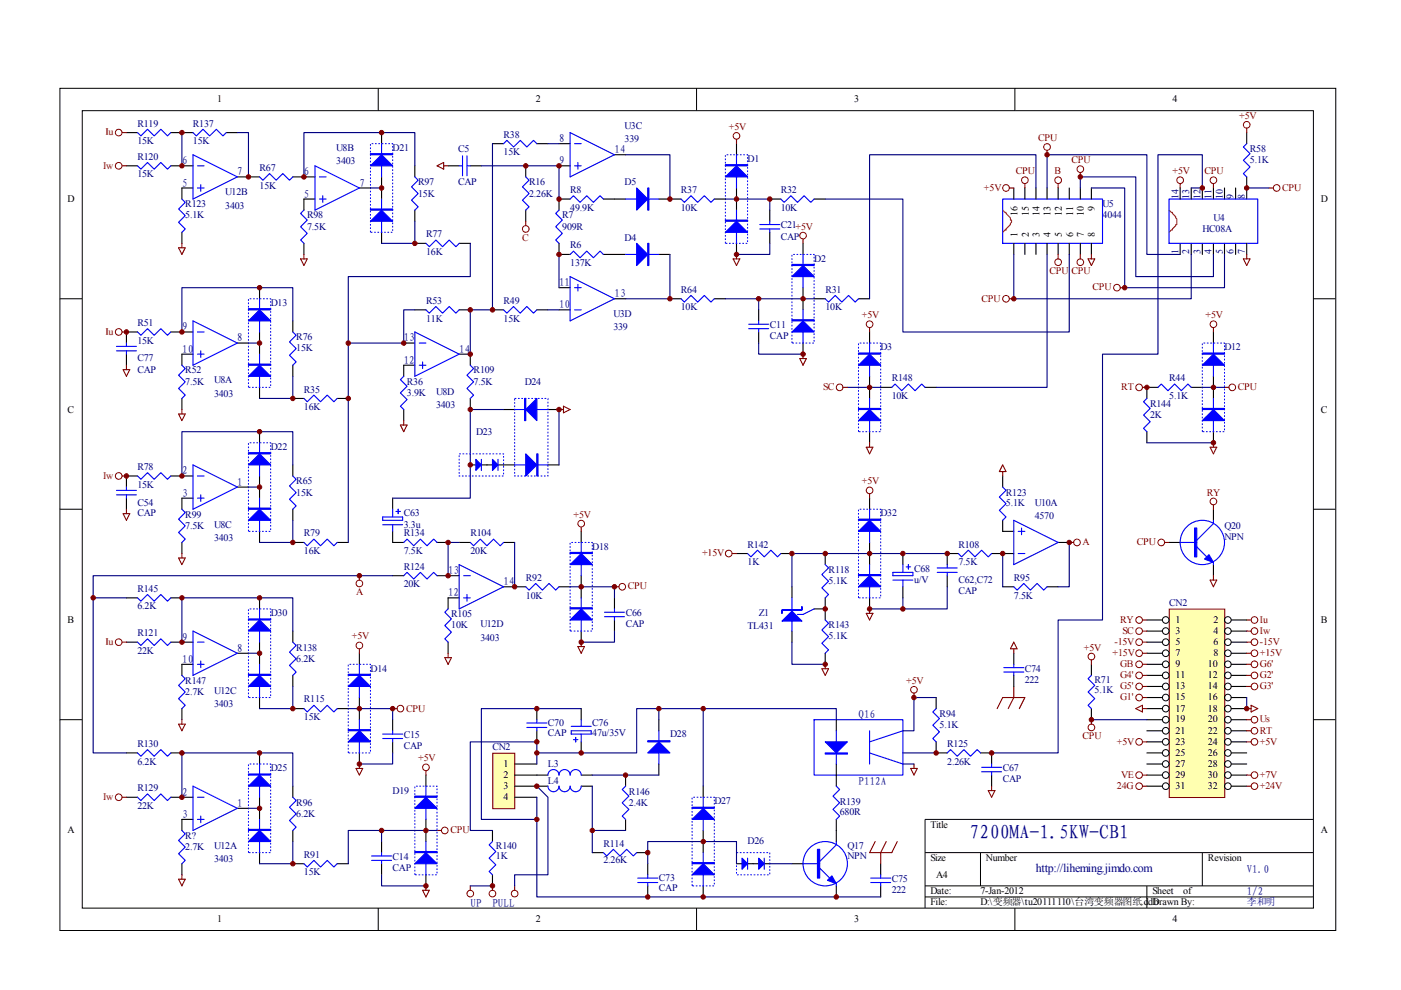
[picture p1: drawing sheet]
<svg xmlns="http://www.w3.org/2000/svg" width="297mm" height="210mm" viewBox="0 0 297 210" stroke-linecap="round" stroke-linejoin="round" font-family="sans-serif">
<defs><g id="words">
<text font-size="4.2" fill="#000080" x="205.6" y="177.8">7200MA-1.5KW-CB1</text>
<text font-size="2.5" fill="#000080" x="219.6" y="184.8">http://liheming.jimdo.com</text>
<g font-size="2.3" fill="#000080">
<text x="38.6" y="34.8">6</text>
<text x="118.5" y="30.2">8</text>
<text x="118.5" y="34.8">9</text>
<text x="130.3" y="32.5">14</text>
<text x="38.6" y="39.6">5</text>
<text x="50.3" y="37.2">7</text>
<text x="64.4" y="41.9">5</text>
<text x="64.4" y="37.2">6</text>
<text x="76.2" y="39.6">7</text>
<text x="118.5" y="65.4">10</text>
<text x="118.5" y="60.7">11</text>
<text x="130.3" y="63">13</text>
<text x="38.6" y="70">9</text>
<text x="38.6" y="74.8">10</text>
<text x="50.3" y="72.4">8</text>
<text x="85.6" y="77.1">12</text>
<text x="85.6" y="72.4">13</text>
<text x="97.4" y="74.8">14</text>
<text x="38.6" y="100.6">2</text>
<text x="38.6" y="105.3">3</text>
<text x="50.3" y="103">1</text>
<text x="95" y="121.8">13</text>
<text x="106.8" y="124.1">14</text>
<text x="95" y="126.4">12</text>
<text x="38.6" y="135.8">9</text>
<text x="38.6" y="140.6">10</text>
<text x="50.3" y="138.2">8</text>
<text x="182" y="152.2">Q16</text>
<text x="182" y="166.4">P112A</text>
<text x="38.6" y="168.8">2</text>
<text x="38.6" y="173.4">3</text>
<text x="50.3" y="171">1</text>
<text x="264.3" y="185.2">V1.0</text>
<text x="264.3" y="189.8">1/2</text>
<text x="99.7" y="192.2">UP</text>
<text x="104.4" y="192.2">PULL</text>
</g>
<g font-size="2.1">
<text x="46.1" y="21.7">1</text>
<text x="113.6" y="21.7">2</text>
<text x="181.1" y="21.7">3</text>
<text x="248.6" y="21.7">4</text>
<text x="14.3" y="42.8">D</text>
<text x="215.7" y="45.7" transform="rotate(-90 215.7 45.7)">16</text>
<text x="218.1" y="45.7" transform="rotate(-90 218.1 45.7)">15</text>
<text x="220.4" y="45.7" transform="rotate(-90 220.4 45.7)">14</text>
<text x="222.8" y="45.7" transform="rotate(-90 222.8 45.7)">13</text>
<text x="225.1" y="45.7" transform="rotate(-90 225.1 45.7)">12</text>
<text x="227.5" y="45.7" transform="rotate(-90 227.5 45.7)">11</text>
<text x="229.8" y="45.7" transform="rotate(-90 229.8 45.7)">10</text>
<text x="232.2" y="44.8" transform="rotate(-90 232.2 44.8)">9</text>
<text x="280.1" y="42.8">D</text>
<text x="215.7" y="50.2" transform="rotate(-90 215.7 50.2)">1</text>
<text x="218.1" y="50.2" transform="rotate(-90 218.1 50.2)">2</text>
<text x="220.4" y="50.2" transform="rotate(-90 220.4 50.2)">3</text>
<text x="222.8" y="50.2" transform="rotate(-90 222.8 50.2)">4</text>
<text x="225.1" y="50.2" transform="rotate(-90 225.1 50.2)">5</text>
<text x="227.5" y="50.2" transform="rotate(-90 227.5 50.2)">6</text>
<text x="229.8" y="50.2" transform="rotate(-90 229.8 50.2)">7</text>
<text x="232.2" y="50.2" transform="rotate(-90 232.2 50.2)">8</text>
<text x="14.3" y="87.5">C</text>
<text x="280.1" y="87.5">C</text>
<text x="14.3" y="132.1">B</text>
<text x="249.3" y="132.1">1</text>
<text x="249.3" y="134.4">3</text>
<text x="249.3" y="136.8">5</text>
<text x="257.3" y="132.1">2</text>
<text x="257.3" y="134.4">4</text>
<text x="257.3" y="136.8">6</text>
<text x="280.1" y="132.1">B</text>
<text x="249.3" y="139.1">7</text>
<text x="249.3" y="141.5">9</text>
<text x="249.3" y="143.8">11</text>
<text x="256.1" y="141.5">10</text>
<text x="256.1" y="143.8">12</text>
<text x="257.3" y="139.1">8</text>
<text x="249.3" y="146.1">13</text>
<text x="249.3" y="148.5">15</text>
<text x="256.1" y="146.1">14</text>
<text x="256.1" y="148.5">16</text>
<text x="249.3" y="150.9">17</text>
<text x="249.3" y="153.2">19</text>
<text x="249.3" y="155.5">21</text>
<text x="256.1" y="150.9">18</text>
<text x="256.1" y="153.2">20</text>
<text x="256.1" y="155.5">22</text>
<text x="249.3" y="157.9">23</text>
<text x="249.3" y="160.3">25</text>
<text x="256.1" y="157.9">24</text>
<text x="256.1" y="160.3">26</text>
<text x="106.8" y="162.6">1</text>
<text x="106.8" y="164.9">2</text>
<text x="106.8" y="167.3">3</text>
<text x="249.3" y="162.6">27</text>
<text x="249.3" y="164.9">29</text>
<text x="249.3" y="167.3">31</text>
<text x="256.1" y="162.6">28</text>
<text x="256.1" y="164.9">30</text>
<text x="256.1" y="167.3">32</text>
<text x="106.8" y="169.6">4</text>
<text x="14.3" y="176.7">A</text>
<text x="197.3" y="175.5">Title</text>
<text x="280.1" y="176.7">A</text>
<text x="197.3" y="182.6">Size</text>
<text x="209" y="182.6">Number</text>
<text x="256.1" y="182.6">Revision</text>
<text x="197.3" y="189.6">Date:</text>
<text x="197.3" y="192">File:</text>
<text x="198.5" y="186.1">A4</text>
<text x="207.9" y="189.6">7-Jan-2012</text>
<text x="207.9" y="192">D:\变频器\tu20111110\台湾变频器图纸.ddb</text>
<text x="244.3" y="189.6">Sheet</text>
<text x="244.3" y="192">Drawn By:</text>
<text x="250.9" y="189.6">of</text>
<text x="46.1" y="195.5">1</text>
<text x="113.6" y="195.5">2</text>
<text x="181.1" y="195.5">3</text>
<text x="248.6" y="195.5">4</text>
</g>
<g font-size="2.1" fill="#800000">
<text x="22.4" y="28.7">Iu</text>
<text x="154.5" y="27.5">+5V</text>
<text x="220.1" y="29.9">CPU</text>
<text x="262.7" y="25.2">+5V</text>
<text x="21.8" y="35.7">Iw</text>
<text x="227.2" y="34.6">CPU</text>
<text x="208.6" y="40.5">+5V</text>
<text x="215.4" y="36.9">CPU</text>
<text x="223.6" y="36.9">B</text>
<text x="248.6" y="36.9">+5V</text>
<text x="255.4" y="36.9">CPU</text>
<text x="271.9" y="40.5">CPU</text>
<text x="110.7" y="51.1">C</text>
<text x="222.5" y="58.1">CPU</text>
<text x="227.2" y="58.1">CPU</text>
<text x="208.1" y="63.9">CPU</text>
<text x="231.6" y="61.6">CPU</text>
<text x="22.4" y="71">Iu</text>
<text x="182.7" y="67.5">+5V</text>
<text x="255.6" y="67.5">+5V</text>
<text x="174.5" y="82.7">SC</text>
<text x="237.7" y="82.7">RT</text>
<text x="262.5" y="82.7">CPU</text>
<text x="21.8" y="101.5">Iw</text>
<text x="182.7" y="102.7">+5V</text>
<text x="255.9" y="105.1">RY</text>
<text x="121.6" y="109.7">+5V</text>
<text x="148.8" y="118">+15V</text>
<text x="229.5" y="115.6">A</text>
<text x="241" y="115.6">CPU</text>
<text x="133.1" y="125">CPU</text>
<text x="75.5" y="126.2">A</text>
<text x="22.4" y="136.8">Iu</text>
<text x="74.6" y="135.6">+5V</text>
<text x="229.8" y="137.9">+5V</text>
<text x="236.3" y="136.8">-15V</text>
<text x="237.5" y="132.1">RY</text>
<text x="238" y="134.4">SC</text>
<text x="267.1" y="132.1">Iu</text>
<text x="267.1" y="134.4">Iw</text>
<text x="267.1" y="136.8">-15V</text>
<text x="235.9" y="139.1">+15V</text>
<text x="237.5" y="141.5">GB</text>
<text x="237.5" y="143.8">G4'</text>
<text x="267.1" y="139.1">+15V</text>
<text x="267.1" y="141.5">G6'</text>
<text x="267.1" y="143.8">G2'</text>
<text x="192.1" y="145">+5V</text>
<text x="237.5" y="146.1">G5'</text>
<text x="237.5" y="148.5">G1'</text>
<text x="267.1" y="146.1">G3'</text>
<text x="86.1" y="150.9">CPU</text>
<text x="267.1" y="153.2">Us</text>
<text x="267.1" y="155.5">RT</text>
<text x="88.6" y="161.4">+5V</text>
<text x="229.5" y="156.7">CPU</text>
<text x="236.8" y="157.9">+5V</text>
<text x="267.1" y="157.9">+5V</text>
<text x="236.8" y="167.3">24G</text>
<text x="237.7" y="164.9">VE</text>
<text x="267.1" y="167.3">+24V</text>
<text x="267.1" y="164.9">+7V</text>
<text x="21.8" y="169.6">Iw</text>
<text x="95.5" y="176.7">CPU</text>
</g>
<g font-size="2.1" fill="#000080">
<text x="29.1" y="26.9">R119</text>
<text x="40.9" y="26.9">R137</text>
<text x="106.8" y="29.2">R38</text>
<text x="132.4" y="27.3">U3C</text>
<text x="29.1" y="30.6">15K</text>
<text x="29.1" y="33.9">R120</text>
<text x="40.9" y="30.6">15K</text>
<text x="71.3" y="32">U8B</text>
<text x="71.3" y="34.8">3403</text>
<text x="83.2" y="32">D21</text>
<text x="97.1" y="32.3">C5</text>
<text x="106.8" y="32.9">15K</text>
<text x="132.4" y="30.2">339</text>
<text x="158.5" y="34.4">D1</text>
<text x="265" y="32.3">R58</text>
<text x="265" y="34.6">5.1K</text>
<text x="29.1" y="37.6">15K</text>
<text x="47.8" y="41.4">U12B</text>
<text x="55" y="36.3">R67</text>
<text x="55" y="40">15K</text>
<text x="88.6" y="39.3">R97</text>
<text x="88.6" y="41.7">15K</text>
<text x="97.1" y="39.3">CAP</text>
<text x="112.2" y="39.3">R16</text>
<text x="112.2" y="41.7">2.26K</text>
<text x="120.9" y="40.9">R8</text>
<text x="132.4" y="39.3">D5</text>
<text x="144.4" y="40.9">R37</text>
<text x="165.5" y="40.9">R32</text>
<text x="39.3" y="44">R123</text>
<text x="39.3" y="46.3">5.1K</text>
<text x="47.8" y="44.2">3403</text>
<text x="65.1" y="46.3">R98</text>
<text x="119.2" y="46.3">R7</text>
<text x="120.9" y="44.7">49.9K</text>
<text x="144.4" y="44.7">10K</text>
<text x="165.5" y="44.7">10K</text>
<text x="233.8" y="44">U5</text>
<text x="233.8" y="46.3">4044</text>
<text x="249.9" y="42.2" transform="rotate(-90 249.9 42.2)">14</text>
<text x="252.1" y="42.2" transform="rotate(-90 252.1 42.2)">13</text>
<text x="254.5" y="42.2" transform="rotate(-90 254.5 42.2)">12</text>
<text x="256.9" y="42.2" transform="rotate(-90 256.9 42.2)">11</text>
<text x="257.3" y="46.8">U4</text>
<text x="259.2" y="42.2" transform="rotate(-90 259.2 42.2)">10</text>
<text x="261.5" y="42.2" transform="rotate(-90 261.5 42.2)">9</text>
<text x="263.9" y="42.2" transform="rotate(-90 263.9 42.2)">8</text>
<text x="65.1" y="48.7">7.5K</text>
<text x="90.3" y="50.3">R77</text>
<text x="119.2" y="48.7">909R</text>
<text x="120.9" y="52.7">R6</text>
<text x="132.4" y="51.1">D4</text>
<text x="165.5" y="48.4">C21+5V</text>
<text x="165.5" y="50.8">CAP</text>
<text x="249.9" y="53.9" transform="rotate(-90 249.9 53.9)">1</text>
<text x="252.1" y="53.9" transform="rotate(-90 252.1 53.9)">2</text>
<text x="254.5" y="53.9" transform="rotate(-90 254.5 53.9)">3</text>
<text x="254.9" y="49.1">HC08A</text>
<text x="256.9" y="53.9" transform="rotate(-90 256.9 53.9)">4</text>
<text x="259.2" y="53.9" transform="rotate(-90 259.2 53.9)">5</text>
<text x="261.5" y="53.9" transform="rotate(-90 261.5 53.9)">6</text>
<text x="263.9" y="53.9" transform="rotate(-90 263.9 53.9)">7</text>
<text x="90.3" y="54.1">16K</text>
<text x="120.9" y="56.4">137K</text>
<text x="172.6" y="55.5">D2</text>
<text x="57.4" y="64.9">D13</text>
<text x="90.3" y="64.4">R53</text>
<text x="106.8" y="64.4">R49</text>
<text x="144.4" y="62.1">R64</text>
<text x="144.4" y="65.8">10K</text>
<text x="175" y="62.1">R31</text>
<text x="175" y="65.8">10K</text>
<text x="29.1" y="69.1">R51</text>
<text x="90.3" y="68.2">11K</text>
<text x="106.8" y="68.2">15K</text>
<text x="130" y="67.2">U3D</text>
<text x="130" y="70">339</text>
<text x="163.2" y="69.6">C11</text>
<text x="163.2" y="71.9">CAP</text>
<text x="29.1" y="72.9">15K</text>
<text x="29.1" y="76.6">C77</text>
<text x="62.8" y="72.2">R76</text>
<text x="62.8" y="74.5">15K</text>
<text x="186.7" y="74.3">D3</text>
<text x="259.6" y="74.3">D12</text>
<text x="29.1" y="79">CAP</text>
<text x="39.3" y="79.2">R52</text>
<text x="39.3" y="81.5">7.5K</text>
<text x="45.4" y="81.3">U8A</text>
<text x="64.4" y="83.2">R35</text>
<text x="86.3" y="81.5">R36</text>
<text x="86.3" y="83.9">3.9K</text>
<text x="92.5" y="83.7">U8D</text>
<text x="100.4" y="79.2">R109</text>
<text x="100.4" y="81.5">7.5K</text>
<text x="111.3" y="81.5">D24</text>
<text x="189.1" y="80.9">R148</text>
<text x="247.9" y="80.9">R44</text>
<text x="45.4" y="84.2">3403</text>
<text x="64.4" y="87">16K</text>
<text x="92.5" y="86.5">3403</text>
<text x="189.1" y="84.6">10K</text>
<text x="243.8" y="86.3">R144</text>
<text x="243.8" y="88.6">2K</text>
<text x="247.9" y="84.6">5.1K</text>
<text x="57.4" y="95.4">D22</text>
<text x="100.9" y="92.1">D23</text>
<text x="29.1" y="99.7">R78</text>
<text x="29.1" y="103.4">15K</text>
<text x="29.1" y="107.2">C54</text>
<text x="62.8" y="102.7">R65</text>
<text x="62.8" y="105.1">15K</text>
<text x="213.3" y="105.1">R123</text>
<text x="213.3" y="107.4">5.1K</text>
<text x="219.4" y="107.2">U10A</text>
<text x="29.1" y="109.5">CAP</text>
<text x="39.3" y="109.7">R99</text>
<text x="39.3" y="112.1">7.5K</text>
<text x="45.4" y="111.9">U8C</text>
<text x="64.4" y="113.7">R79</text>
<text x="85.6" y="113.7">R134</text>
<text x="85.6" y="109.5">C63</text>
<text x="85.6" y="111.9">3.3u</text>
<text x="99.7" y="113.7">R104</text>
<text x="186.7" y="109.5">D32</text>
<text x="219.4" y="110">4570</text>
<text x="259.6" y="112.1">Q20</text>
<text x="45.4" y="114.7">3403</text>
<text x="64.4" y="117.5">16K</text>
<text x="85.6" y="117.5">7.5K</text>
<text x="99.7" y="117.5">20K</text>
<text x="125.6" y="116.6">D18</text>
<text x="158.5" y="116.1">R142</text>
<text x="158.5" y="119.8">1K</text>
<text x="203.2" y="116.1">R108</text>
<text x="203.2" y="119.8">7.5K</text>
<text x="259.6" y="114.5">NPN</text>
<text x="29.1" y="125.5">R145</text>
<text x="85.6" y="120.7">R124</text>
<text x="85.6" y="124.6">20K</text>
<text x="111.5" y="123.1">R92</text>
<text x="175.7" y="121.5">R118</text>
<text x="175.7" y="123.9">5.1K</text>
<text x="193.8" y="121.3">C68</text>
<text x="193.8" y="123.6">u/V</text>
<text x="203.2" y="123.6">C62,C72</text>
<text x="203.2" y="125.9">CAP</text>
<text x="215" y="123.1">R95</text>
<text x="29.1" y="129.2">6.2K</text>
<text x="57.4" y="130.7">D30</text>
<text x="95.7" y="130.9">R105</text>
<text x="111.5" y="126.9">10K</text>
<text x="132.7" y="130.7">C66</text>
<text x="160.9" y="130.7">Z1</text>
<text x="215" y="126.9">7.5K</text>
<text x="247.9" y="128.5">CN2</text>
<text x="29.1" y="134.9">R121</text>
<text x="62.8" y="137.9">R138</text>
<text x="95.7" y="133.2">10K</text>
<text x="101.9" y="133">U12D</text>
<text x="101.9" y="135.8">3403</text>
<text x="132.7" y="133">CAP</text>
<text x="158.5" y="133.4">TL431</text>
<text x="175.7" y="133.2">R143</text>
<text x="175.7" y="135.6">5.1K</text>
<text x="29.1" y="138.6">22K</text>
<text x="62.8" y="140.3">6.2K</text>
<text x="78.6" y="142.4">D14</text>
<text x="217.3" y="142.4">C74</text>
<text x="39.3" y="145">R147</text>
<text x="39.3" y="147.3">2.7K</text>
<text x="45.4" y="147.1">U12C</text>
<text x="45.4" y="149.9">3403</text>
<text x="64.4" y="148.9">R115</text>
<text x="217.3" y="144.7">222</text>
<text x="232.1" y="144.7">R71</text>
<text x="232.1" y="146.8">5.1K</text>
<text x="64.4" y="152.8">15K</text>
<text x="116.2" y="153.9">C70</text>
<text x="125.6" y="153.9">C76</text>
<text x="199.2" y="152">R94</text>
<text x="199.2" y="154.4">5.1K</text>
<text x="29.1" y="158.3">R130</text>
<text x="85.6" y="156.5">C15</text>
<text x="85.6" y="158.8">CAP</text>
<text x="104.4" y="159.1">CN2</text>
<text x="116.2" y="156.1">CAP</text>
<text x="125.6" y="156.1">47u/35V</text>
<text x="142.1" y="156.2">D28</text>
<text x="200.8" y="158.3">R125</text>
<text x="29.1" y="167.7">R129</text>
<text x="29.1" y="162.2">6.2K</text>
<text x="57.4" y="163.5">D25</text>
<text x="116.2" y="162.6">L3</text>
<text x="116.2" y="166.1">L4</text>
<text x="200.8" y="162.2">2.26K</text>
<text x="212.6" y="163.5">C67</text>
<text x="212.6" y="165.9">CAP</text>
<text x="29.1" y="171.5">22K</text>
<text x="62.8" y="170.8">R96</text>
<text x="62.8" y="173.2">6.2K</text>
<text x="83.2" y="168.2">D19</text>
<text x="133.3" y="168.5">R146</text>
<text x="133.3" y="170.8">2.4K</text>
<text x="151.5" y="170.4">D27</text>
<text x="178.1" y="170.6">R139</text>
<text x="178.1" y="172.7">680R</text>
<text x="39.3" y="177.9">R?</text>
<text x="127.9" y="179.5">R114</text>
<text x="158.5" y="179">D26</text>
<text x="39.3" y="180.2">2.7K</text>
<text x="45.4" y="180">U12A</text>
<text x="45.4" y="182.8">3403</text>
<text x="64.4" y="181.9">R91</text>
<text x="64.4" y="185.6">15K</text>
<text x="83.2" y="182.3">C14</text>
<text x="83.2" y="184.7">CAP</text>
<text x="105.2" y="180">R140</text>
<text x="105.2" y="182">1K</text>
<text x="127.9" y="183.1">2.26K</text>
<text x="179.7" y="180">Q17</text>
<text x="179.7" y="182">NPN</text>
<text x="139.7" y="186.8">C73</text>
<text x="139.7" y="188.9">CAP</text>
<text x="189.1" y="187">C75</text>
<text x="189.1" y="189.3">222</text>
<text x="264.3" y="192">李和明</text>
</g>
</g></defs>
<g fill="none" stroke="#000" stroke-width=".21">
<path d="M12.7 18.7h270.5v178.6h-270.5zM80.2 18.7v4.7M147.7 18.7v4.7M215.2 18.7v4.7M17.4 23.5h261.1v169h-261.1zM12.7 63.3h4.7M278.4 63.3h4.7M12.7 108h4.7M278.4 108h4.7M12.7 152.6h4.7M278.4 152.6h4.7M278.4 173.7h-82.3v18.8"/>
<path d="M80.2 192.5v4.7M147.7 192.5v4.7M196.1 180.8h82.3M196.1 187.8h82.3M196.1 190.2h82.3M207.9 180.8v7M215.2 192.5v4.7M243.2 187.8v4.7M254.9 180.8v7"/>
</g>
<path d="M248 129.2h11.7v39.9h-11.7z" fill="#ffffb0"/>
<g fill="none" stroke="#800000" stroke-width=".21">
<path d="M247.9 129.1h11.8v40h-11.8z"/>
<circle cx="25.2" cy="35.2" r=".71"/>
<circle cx="25.2" cy="28.1" r=".71"/>
<circle cx="156.1" cy="28.8" r=".71"/>
<circle cx="213.3" cy="39.9" r=".71"/>
<circle cx="217.3" cy="38.2" r=".71"/>
<circle cx="222" cy="31.2" r=".71"/>
<circle cx="224.3" cy="38.2" r=".71"/>
<circle cx="250.2" cy="38.2" r=".71"/>
<circle cx="111.5" cy="48.5" r=".71"/>
<circle cx="170.3" cy="50" r=".7"/>
<circle cx="224.3" cy="55.6" r=".71"/>
<circle cx="229" cy="55.6" r=".7"/>
<circle cx="25.2" cy="70.4" r=".71"/>
<circle cx="184.4" cy="68.7" r=".71"/>
<circle cx="213.3" cy="63.3" r=".71"/>
<circle cx="257.3" cy="68.7" r=".71"/>
<circle cx="178" cy="82.1" r=".71"/>
<circle cx="241.5" cy="82.1" r=".71"/>
<circle cx="261.3" cy="82.1" r=".71"/>
<circle cx="25.2" cy="100.9" r=".71"/>
<circle cx="123.2" cy="111" r=".7"/>
<circle cx="154.5" cy="117.4" r=".71"/>
<circle cx="184.4" cy="104" r=".71"/>
<circle cx="228.3" cy="115" r=".71"/>
<circle cx="246.2" cy="115" r=".7"/>
<circle cx="257.3" cy="106.3" r=".7"/>
<circle cx="25.2" cy="136.2" r=".71"/>
<circle cx="76.2" cy="123.7" r=".71"/>
<circle cx="76.2" cy="136.9" r=".7"/>
<circle cx="131.9" cy="124.4" r=".71"/>
<circle cx="231.4" cy="139.2" r=".71"/>
<circle cx="241.5" cy="133.8" r=".71"/>
<circle cx="241.5" cy="138.5" r=".71"/>
<circle cx="241.5" cy="136.2" r=".71"/>
<circle cx="241.5" cy="131.5" r=".71"/>
<circle cx="266" cy="133.8" r=".7"/>
<circle cx="266" cy="138.5" r=".7"/>
<circle cx="266" cy="136.2" r=".7"/>
<circle cx="266" cy="131.5" r=".7"/>
<circle cx="84.9" cy="150.2" r=".7"/>
<circle cx="231.4" cy="154.2" r=".71"/>
<circle cx="241.5" cy="143.2" r=".71"/>
<circle cx="241.5" cy="157.3" r=".71"/>
<circle cx="241.5" cy="145.5" r=".71"/>
<circle cx="241.5" cy="140.8" r=".71"/>
<circle cx="241.5" cy="147.9" r=".71"/>
<circle cx="266" cy="143.2" r=".71"/>
<circle cx="266" cy="157.3" r=".71"/>
<circle cx="266" cy="145.5" r=".71"/>
<circle cx="266" cy="140.8" r=".71"/>
<circle cx="266" cy="152.6" r=".7"/>
<circle cx="266" cy="154.9" r=".7"/>
<circle cx="25.2" cy="169" r=".71"/>
<circle cx="90.3" cy="162.7" r=".71"/>
<circle cx="94.3" cy="176.1" r=".71"/>
<circle cx="241.5" cy="164.3" r=".71"/>
<circle cx="241.5" cy="166.7" r=".71"/>
<circle cx="266" cy="164.3" r=".7"/>
<circle cx="266" cy="166.7" r=".7"/>
</g>
<g fill="none" stroke="#000" stroke-width=".21">
<circle cx="247.2" cy="133.8" r=".7"/>
<circle cx="247.2" cy="138.5" r=".7"/>
<circle cx="247.2" cy="136.2" r=".7"/>
<circle cx="247.2" cy="131.5" r=".7"/>
<circle cx="260.3" cy="133.8" r=".71"/>
<circle cx="260.3" cy="138.5" r=".71"/>
<circle cx="260.3" cy="136.2" r=".71"/>
<circle cx="260.3" cy="131.5" r=".71"/>
<circle cx="247.2" cy="143.2" r=".71"/>
<circle cx="247.2" cy="157.3" r=".71"/>
<circle cx="247.2" cy="145.5" r=".71"/>
<circle cx="247.2" cy="159.6" r=".71"/>
<circle cx="247.2" cy="140.8" r=".71"/>
<circle cx="247.2" cy="152.6" r=".7"/>
<circle cx="247.2" cy="147.9" r=".7"/>
<circle cx="247.2" cy="154.9" r=".7"/>
<circle cx="247.2" cy="150.2" r=".7"/>
<circle cx="260.3" cy="143.2" r=".71"/>
<circle cx="260.3" cy="157.3" r=".71"/>
<circle cx="260.3" cy="145.5" r=".71"/>
<circle cx="260.3" cy="140.8" r=".71"/>
<circle cx="260.3" cy="159.6" r=".71"/>
<circle cx="260.3" cy="152.6" r=".71"/>
<circle cx="260.3" cy="147.9" r=".71"/>
<circle cx="260.3" cy="154.9" r=".71"/>
<circle cx="260.3" cy="150.2" r=".71"/>
<circle cx="247.2" cy="162" r=".7"/>
<circle cx="247.2" cy="164.3" r=".7"/>
<circle cx="247.2" cy="166.7" r=".7"/>
<circle cx="260.3" cy="162" r=".71"/>
<circle cx="260.3" cy="164.3" r=".71"/>
<circle cx="260.3" cy="166.7" r=".71"/>
</g>
<g fill="none" stroke="#000" stroke-width=".23">
<path d="M26.8 35.2h2.4M26.8 28.1h2.4M36.2 35.2h4.7M36.2 28.1h4.7M40.9 39.9h-2.3v2.3M48 28.1h2.3M50.3 37.5h4.7M62.1 37.5h4.7M76.2 39.9h2.3M80.9 28.1v2.4M80.9 37.5v4.7M88 35.2v2.3"/>
<path d="M95 35.2h2.4M99.7 35.2h2.4M104.4 30.5h2.4M111.5 35.2v2.3M113.8 30.5h2.4M118.5 35.2h2.4M118.5 30.5h2.4M130.3 32.8h2.3M156.2 30.5v2.3M156.2 39.9v4.7M214.9 39.9v2.3M217.3 39.9v2.3"/>
<path d="M219.6 39.9v2.3M222 39.9v2.3M224.3 39.9v2.3M226.7 39.9v2.3M229 39.9v2.3M231.4 39.9v2.3M250.2 39.9v2.3M252.6 39.9v2.3M254.9 39.9v2.3M257.3 39.9v2.3M259.6 39.9v2.3M262 39.9v2.3"/>
<path d="M264.3 39.9v2.3M38.6 49.3v2.3M64.4 51.6v2.3M66.8 42.2h-2.4v2.4M80.9 49.3v2.3M88 51.6h2.3M88 44.6v2.3M97.4 51.6h2.3M111.5 44.6v2.3M118.5 51.6v2.3h2.4M120.9 42.2h-2.4v2.4M127.9 42.2h4.7"/>
<path d="M127.9 53.9h4.7M139.7 42.2h4.7M139.7 53.9h2.3M151.4 42.2h2.4M156.2 51.6v2.3M163.2 42.2h2.4M163.2 44.6v2.3M163.2 49.3v2.3M170.3 51.6v2.3M172.6 42.2h2.4M214.9 51.6v2.3M217.3 51.6v2.3"/>
<path d="M219.6 51.6v2.3M222 51.6v2.3M224.3 51.6v2.3M226.7 51.6v2.3M229 51.6v2.3M231.4 51.6v2.3M250.2 51.6v2.3M252.6 51.6v2.3M254.9 51.6v2.3M257.3 51.6v2.3M259.6 51.6v2.3M262 51.6v2.3"/>
<path d="M264.3 51.6v2.3M26.8 75.1v2.3M29.2 70.4h-2.4v2.3M36.2 70.4h4.7M40.9 75.1h-2.3v2.3M50.3 72.7h2.4M55 61v2.3M55 70.4v4.7M62.1 68v2.4M62.1 77.4v2.4M85.6 72.7h2.4M88 77.4h-2.4v2.4"/>
<path d="M88 65.7h2.3M97.4 75.1h2.3v2.3M97.4 65.7h2.3M104.4 65.7h2.4M113.8 65.7h2.4M118.5 65.7h2.4M118.5 61h2.4M130.3 63.3h2.3M142 63.3h2.4M151.4 63.3h2.4M160.9 65.7v2.3M160.9 70.4v2.3"/>
<path d="M170.3 61v4.7M170.3 72.7v2.4M172.6 63.3h2.4M182 63.3h2.4M184.4 70.4v2.3M184.4 79.8v4.7M257.3 70.4v2.3M257.3 79.8v4.7M38.6 84.5v2.3M55 82.1v2.4M55 91.5v2.4M62.1 98.6v2.3"/>
<path d="M62.1 84.5h2.3M71.5 84.5h2.3M85.6 86.8v2.4M99.7 84.5v2.3M99.7 98.6h1.2M102.1 98.6h2.3M105.6 98.6h3.5M106.8 86.8h2.3M116.2 86.8h2.3M116.2 98.6h2.3M184.4 91.5v2.4M186.7 82.1h2.4"/>
<path d="M196.1 82.1h2.4M243.2 91.5v2.4M245.5 82.1h-2.3v2.4M252.6 82.1h2.3M257.3 91.5v2.4M26.8 105.6v2.4M29.2 100.9h-2.4v2.4M36.2 100.9h4.7M38.6 115v2.4M40.9 105.6h-2.3v2.4M50.3 103.3h2.4M55 100.9v4.7"/>
<path d="M55 112.7v2.3M62.1 108v2.3M62.1 115h2.3M71.5 115h2.3M83.2 112.7v2.3h2.4M83.2 105.6v2.4M92.7 115h2.3M97.4 115h2.3M106.8 115h2.3M123.2 112.7v2.3M156.2 117.4h2.3M165.6 117.4h2.3"/>
<path d="M175 117.4v2.3M184.4 105.6v2.4M184.4 115v4.7M191.4 117.4v2.3M203.2 117.4h-2.4v2.3M210.2 117.4h4.7M212.6 110.3v2.4h2.3M212.6 100.9v2.4M224.3 115h2.4M247.9 115h2.3M257.3 108v2.3M257.3 119.7v2.4"/>
<path d="M26.8 136.2h2.4M26.8 126.8h2.4M36.2 136.2h4.7M36.2 126.8h2.4M50.3 138.5h2.4M55 126.8v2.3M55 136.2v4.7M62.1 133.8v2.4M76.2 138.5v2.4M83.2 122.1h2.4M92.7 122.1h4.7M95 136.2v2.3"/>
<path d="M97.4 126.8h-2.4v2.3M106.8 124.4h4.7M118.5 124.4h2.4M123.2 122.1v4.7M123.2 133.8v2.4M130.3 126.8v2.3M130.3 131.5v2.3M167.9 124.4v2.4M167.9 133.8v2.4M172.6 129.1h2.4M175 126.8v4.7M175 138.5v2.4"/>
<path d="M184.4 126.8v2.3M191.4 124.4v2.4M200.8 122.1v2.3M212.6 124.4h2.3M222 124.4h2.3M243.2 131.5h3.3M243.2 133.8h3.3M243.2 136.2h3.3M243.2 138.5h3.3M261 131.5h3.3M261 133.8h3.3M261 136.2h3.3"/>
<path d="M261 138.5h3.3M26.8 159.6h2.4M36.2 159.6h2.4M38.6 150.2v2.4M40.9 140.9h-2.3v2.3M55 147.9v2.3M55 159.6v2.4M62.1 150.2h2.3M62.1 143.2v2.3M71.5 150.2h2.3M76.2 147.9v4.7M76.2 159.6v2.4"/>
<path d="M83.2 152.6v2.3M83.2 157.3v2.3M231.4 140.9v2.3M231.4 150.2v2.4M243.2 140.9h3.3M243.2 143.2h3.3M243.2 145.5h3.3M243.2 147.9h3.3M243.2 150.2h3.3M243.2 152.6h3.3M243.2 154.9h3.3M243.2 157.3h3.3"/>
<path d="M243.2 159.6h3.3M261 140.9h3.3M261 143.2h3.3M261 145.5h3.3M261 147.9h3.3M261 150.2h3.3M261 152.6h3.3M261 154.9h3.3M261 157.3h3.3M261 159.6h3.3M26.8 169h2.4M36.2 169h4.7"/>
<path d="M40.9 173.7h-2.3v2.4M50.3 171.4h2.4M55 169v4.7M62.1 166.7v2.3M62.1 176.1v2.3M80.9 178.4v2.4M90.3 164.3v2.4M90.3 173.7v4.7M243.2 162h3.3M243.2 164.3h3.3M243.2 166.7h3.3M261 162h3.3"/>
<path d="M261 164.3h3.3M261 166.7h3.3M38.6 183.1v2.4M55 180.8v2.3M62.1 183.1h2.3M71.5 183.1h2.3M80.9 183.1v2.4M90.3 185.5v2.3"/>
</g>
<g fill="none" stroke="#800000" stroke-width=".23">
<path d="M25.9 28.1h.9M25.9 35.2h.9M92.7 35.2l1.4-.7v1.4zM94.1 35.2h.9M156.2 29.5v1M214 39.9h.9M217.3 38.9v1M222 31.9v.9M224.3 38.9v1M250.2 38.9v1M37.9 52.5h1.4l-.7 1.4zM38.6 51.6v.9"/>
<path d="M63.7 54.9h1.4l-.7 1.4zM64.4 53.9v1M111.5 46.9v.9M155.4 54.9h1.5l-.7 1.4zM156.2 53.9v1M170.3 50.7v.9M224.3 53.9v1M229 53.9v1M230.7 54.9h1.4l-.7 1.4zM231.4 53.9v1M263.6 54.9h1.4l-.7 1.4zM264.3 53.9v1"/>
<path d="M25.9 70.4h.9M26.1 78.4h1.4l-.7 1.4zM26.8 77.4v1M169.6 76h1.4l-.7 1.4zM170.3 75.1v.9M184.4 69.5v.9M214 63.3h.9M257.3 69.5v.9M37.9 87.8h1.4l-.7 1.4zM38.6 86.8v1M84.9 90.1h1.4l-.7 1.4zM85.6 89.2v.9"/>
<path d="M118.5 86.8h1M119.5 86.1l1.4 .7-1.4 .7zM178.7 82.1h1M183.7 94.8h1.4l-.7 1.4zM184.4 93.9v.9M212.6 98.6l.7 1.4h-1.4zM212.6 100v.9M242.2 82.1h1M256.6 94.8h1.4l-.7 1.4zM257.3 93.9v.9M259.6 82.1h1M25.9 100.9h.9"/>
<path d="M26.1 108.9h1.4l-.7 1.4zM26.8 108v.9M37.9 118.3h1.4l-.7 1.4zM38.6 117.4v.9M123.2 111.7v1M155.2 117.4h1M184.4 104.7v.9M226.7 115h.9M246.9 115h1M257.3 107v1M25.9 136.2h.9M76.2 122.1v.9"/>
<path d="M76.2 137.6v.9M94.3 139.4h1.4l-.7 1.5zM95 138.5v.9M122.5 137.1h1.4l-.7 1.4zM123.2 136.2v.9M130.3 124.4h.9M183.7 130h1.4l-.7 1.5zM184.4 129.1v.9M231.4 139.9v1M242.2 131.5h1M242.2 133.8h1M242.2 136.2h1"/>
<path d="M242.2 138.5h1M256.6 123h1.4l-.7 1.4zM257.3 122.1v.9M264.3 131.5h1M264.3 133.8h1M264.3 136.2h1M264.3 138.5h1M37.9 153.5h1.4l-.7 1.4zM38.6 152.6v.9M83.2 150.2h1M174.3 141.8h1.4l-.7 1.4zM175 140.9v.9"/>
<path d="M231.4 152.6v.9M240.8 150.2l1.4-.7v1.4zM242.2 140.9h1M242.2 143.2h1M242.2 145.5h1M242.2 147.9h1M242.2 157.3h1M242.2 150.2h1M264.3 140.9h1M264.3 143.2h1M264.3 145.5h1M264.3 152.6h1"/>
<path d="M264.3 154.9h1M264.3 157.3h1M264.3 150.2h1M265.3 149.5l1.4 .7-1.4 .7zM25.9 169h.9M75.5 162.9h1.4l-.7 1.4zM76.2 162v.9M90.3 163.4v.9M92.7 176.1h.9M242.2 164.3h1M242.2 166.7h1M264.3 164.3h1"/>
<path d="M264.3 166.7h1M37.9 186.4h1.4l-.7 1.4zM38.6 185.5v.9M89.6 188.8h1.4l-.7 1.4zM90.3 187.8v1"/>
</g>
<g fill="none" stroke="#000080" stroke-width=".23">
<path d="M38.6 28.1v7.1M50.3 28.1h2.4v9.4M78.5 39.9h2.4M88 35.2v-7.1h-23.6v9.4M102.1 35.2h16.4v7M104.4 30.5v35.2h-4.7v9.4M116.2 30.5h2.3M132.6 32.8h9.4v9.4M219.6 39.9v-7.1h-35.2v30.5M222 39.9v-7.1h21.2v21.1h7M229 39.9v-2.4h11.8v21.1h16.5v-4.7M231.4 39.9h7.1v21.1h21.1v-7.1"/>
<path d="M88 46.9v4.7h-7.1M99.7 51.6v7h-25.9v56.4M118.5 53.9v7.1M142 53.9v9.4h-9.4M153.8 42.2h9.4v2.4M163.2 51.6v2.3h-7M175 42.2h16.4v28.2h35.3v-16.5M214.9 53.9v9.4h37.7v-9.4M222 53.9v28.2h-23.5M52.7 72.7h2.3M62.1 79.8v4.7h-7.1M62.1 68v-7h-23.5v9.4"/>
<path d="M88 65.7h-2.4v7h-11.8M116.2 65.7h2.3M153.8 63.3h18.8M160.9 72.7v2.4h9.4M160.9 63.3v2.4M62.1 98.6v-7.1h-23.5v9.4M106.8 86.8h-7.1v18.8h-16.5M118.5 86.8v11.8M179.7 82.1h7M243.2 93.9h14.1M254.9 82.1h4.7M52.7 103.3h2.3"/>
<path d="M62.1 110.3v4.7h-7.1M97.4 115h-2.4v7.1M109.1 115v9.4M200.8 117.4h-32.9v7M212.6 117.4v7M226.7 115v9.4h-2.4M26.8 126.8h-7v32.8h7M52.7 138.5h2.3M62.1 133.8v-7h-23.5v9.4M83.2 122.1h-63.4v4.7M120.9 124.4h9.4v2.4M130.3 133.8v2.4h-7.1"/>
<path d="M167.9 136.2v4.7h7.1M191.4 126.8v2.3M200.8 124.4v4.7h-16.4M62.1 145.5v4.7h-7.1M73.8 150.2h9.4v2.4M83.2 159.6v2.4h-7M231.4 152.6h11.8M264.3 147.9v2.3M52.7 171.4h2.3M62.1 166.7v-7.1h-23.5v9.4M62.1 178.4v4.7h-7.1M80.9 176.1v2.3"/>
<path d="M92.7 176.1h-18.9v7M80.9 185.5v2.3h9.4"/>
</g>
<g fill="none" stroke="#00f" stroke-width=".23">
<path d="M29.2 28.1l.7 .7 1.4-1.4 1.4 1.4 1.4-1.4 1.4 1.4 .7-.7M29.2 35.2l.7 .7 1.4-1.4 1.4 1.4 1.4-1.4 1.4 1.4 .7-.7M40.9 28.1l.7 .7 1.4-1.4 1.4 1.4 1.5-1.4 1.4 1.4 .7-.7M40.9 32.8l9.4 4.7-9.4 4.7zM41.9 35.2h1.4M41.9 39.9h1.4M42.6 39.2v1.4M55 37.5l.7 .7 1.4-1.4 1.5 1.4 1.4-1.4 1.4 1.4 .7-.7M66.8 35.2l9.4 4.7-9.4 4.7zM67.7 37.5h1.4M80.9 30.5v7M88 37.5l.7 .7-1.5 1.4 1.5 1.4-1.5 1.4 1.5 1.5-.7 .7"/>
<path d="M97.4 35.2h.7M98.1 33v4.3M99 35.2h.7M99 33v4.3M106.8 30.5l.7-.7 1.4 1.4 1.4-1.4 1.4 1.4 1.4-1.4 .7 .7M111.5 37.5l.7 .7-1.4 1.4 1.4 1.4-1.4 1.4 1.4 1.5-.7 .7M120.9 28.1l9.4 4.7-9.4 4.7zM121.8 35.2h1.4M121.8 30.5h1.4M122.5 34.5v1.4M156.2 32.8v7.1M38.6 42.2l.7 .7-1.4 1.4 1.4 1.4-1.4 1.4 1.4 1.4-.7 .8"/>
<path d="M64.4 44.6l-.7 .7 1.4 1.4-1.4 1.4 1.4 1.4-1.4 1.4 .7 .7M67.7 42.2h1.4M68.4 41.5v1.4M80.9 42.2v7.1M90.3 51.6l.7 .7 1.4-1.4 1.4 1.4 1.4-1.4 1.5 1.4 .7-.7M118.5 44.6l-.7 .7 1.4 1.4-1.4 1.4 1.4 1.4-1.4 1.4 .7 .7M120.9 42.2l.7-.7 1.4 1.4 1.4-1.4 1.4 1.4 1.4-1.4 .7 .7M120.9 53.9l.7-.7 1.4 1.5 1.4-1.5 1.4 1.5 1.4-1.5 .7 .7M120.9 58.6l9.4 4.7-9.4 4.7zM132.6 42.2h7.1M132.6 53.9h7.1M144.4 42.2l.7 .7 1.4-1.4 1.4 1.4 1.4-1.4 1.4 1.4 .7-.7"/>
<path d="M156.2 44.6v7M161.1 47.6h4.2M161.1 48.5h4.2M163.2 46.9v.7M163.2 48.5v.8M165.6 42.2l.7 .7 1.4-1.4 1.4 1.4 1.4-1.4 1.4 1.4 .7-.7M170.3 53.9v7.1M212.6 42.2h21.2v9.4h-21.2zM247.9 42.2h18.8v9.4h-18.8zM24.7 73.4h4.2M24.7 74.4h4.2M26.8 72.7v.7"/>
<path d="M26.8 74.4v.7M29.2 70.4l.7 .7 1.4-1.4 1.4 1.4 1.4-1.4 1.4 1.4 .7-.7M38.6 77.4l.7 .7-1.4 1.4 1.4 1.5-1.4 1.4 1.4 1.4-.7 .7M40.9 68l9.4 4.7-9.4 4.7zM41.9 70.4h1.4M41.9 75.1h1.4M42.6 74.4v1.4M55 63.3v7.1M55 75.1v7M62.1 70.4l.7 .7-1.4 1.4 1.4 1.4-1.4 1.4 1.4 1.4-.7 .7M85.6 79.8l-.7 .7 1.4 1.4-1.4 1.4 1.4 1.4-1.4 1.4 .7 .7M88 70.4l9.4 4.7-9.4 4.7z"/>
<path d="M88.9 72.7h1.4M88.9 77.4h1.4M89.6 76.7v1.4M90.3 65.7l.7 .7 1.4-1.4 1.4 1.4 1.4-1.4 1.5 1.4 .7-.7M99.7 77.4l.7 .7-1.4 1.4 1.4 1.5-1.4 1.4 1.4 1.4-.7 .7M106.8 65.7l.7 .7 1.4-1.4 1.4 1.4 1.4-1.4 1.4 1.4 .7-.7M121.8 65.7h1.4M121.8 61h1.4M122.5 60.3v1.4M144.4 63.3l.7 .7 1.4-1.4 1.4 1.4 1.4-1.4 1.4 1.4 .7-.7M158.7 68.7h4.3M158.7 69.7h4.3"/>
<path d="M160.9 68v.7M160.9 69.7v.7M170.3 65.7v7M175 63.3l.7 .7 1.4-1.4 1.4 1.4 1.4-1.4 1.4 1.4 .7-.7M184.4 72.7v7.1M257.3 72.7v7.1M40.9 98.6l9.4 4.7-9.4 4.7zM55 93.9v7M64.4 84.5l.7 .7 1.5-1.4 1.4 1.4 1.4-1.4 1.4 1.4 .7-.7M102.1 97.4v2.3M105.6 97.4v2.3M109.1 86.8h7.1"/>
<path d="M109.1 98.6h7.1M184.4 84.5v7M189.1 82.1l.7-.7 1.4 1.4 1.4-1.4 1.4 1.4 1.4-1.4 .7 .7M243.2 84.5l-.7 .7 1.4 1.4-1.4 1.4 1.4 1.4-1.4 1.4 .7 .7M245.5 82.1l.7-.7 1.4 1.4 1.4-1.4 1.4 1.4 1.5-1.4 .7 .7M257.3 84.5v7M24.7 104h4.2M24.7 104.9h4.2M26.8 103.3v.7M26.8 104.9v.7M29.2 100.9l.7 .7 1.4-1.4 1.4 1.4 1.4-1.4 1.4 1.4 .7-.7M38.6 108l.7 .7-1.4 1.4 1.4 1.4-1.4 1.4 1.4 1.4-.7 .7"/>
<path d="M41.9 100.9h1.4M41.9 105.6h1.4M42.6 104.9v1.4M55 105.6v7.1M62.1 100.9l.7 .7-1.4 1.4 1.4 1.4-1.4 1.5 1.4 1.4-.7 .7M64.4 115l.7 .7 1.5-1.4 1.4 1.4 1.4-1.4 1.4 1.4 .7-.7M81.1 109.6h4.3v.7h-4.3zM81.1 111.3h4.3M83.2 108v1.6M83.2 111.3v1.4M84 108.4h.9M84.4 108v.9"/>
<path d="M85.6 115l.7-.7 1.4 1.4 1.4-1.4 1.4 1.4 1.4-1.4 .8 .7M97.4 119.7l9.4 4.7-9.4 4.7zM99.7 115l.7 .7 1.4-1.4 1.4 1.4 1.4-1.4 1.5 1.4 .7-.7M123.2 115v7.1M158.5 117.4l.7 .7 1.4-1.4 1.4 1.4 1.4-1.4 1.5 1.4 .7-.7M175 119.7l.7 .7-1.4 1.4 1.4 1.4-1.4 1.4 1.4 1.5-.7 .7M184.4 108v7M184.4 119.7v7.1M191.4 119.7v1.7M192.6 119.7v1M200.8 119.7v.7M203.2 117.4l.7 .7 1.4-1.4 1.4 1.4 1.4-1.4 1.4 1.4 .7-.7"/>
<path d="M212.6 103.3l.7 .7-1.4 1.4 1.4 1.4-1.4 1.4 1.4 1.4-.7 .7M214.9 110.3l9.4 4.7-9.4 4.7zM215.9 117.4h1.4M215.9 112.7h1.4M216.6 112v1.4M250.2 115h3.5M253.7 116l2.2 2.1M257.3 110.3v.7l-3.6 3.5M257.3 119.2v.5M29.2 136.2l.7 .7 1.4-1.5 1.4 1.5 1.4-1.5 1.4 1.5 .7-.7M29.2 126.8l.7 .7 1.4-1.4 1.4 1.4 1.4-1.4 1.4 1.4 .7-.7M40.9 133.8l9.4 4.7-9.4 4.7z"/>
<path d="M41.9 136.2h1.4M55 129.1v7.1M62.1 136.2l.7 .7-1.4 1.4 1.4 1.4-1.4 1.4 1.4 1.4-.7 .7M85.6 122.1l.7-.7 1.4 1.4 1.4-1.4 1.4 1.4 1.4-1.4 .8 .7M95 129.1l-.7 .7 1.4 1.4-1.4 1.4 1.4 1.4-1.4 1.4 .7 .8M98.3 122.1h1.4M98.3 126.8h1.4M99 126.1v1.4M111.5 124.4l.7 .7 1.4-1.4 1.4 1.4 1.4-1.4 1.4 1.4 .7-.7M123.2 126.8v7M128.2 129.8h4.2M128.2 130.8h4.2"/>
<path d="M130.3 129.1v.7M130.3 130.8v.7M167.9 126.8v7M172.6 129.1l-2.3 1.2h-1.2M175 131.5l.7 .7-1.4 1.4 1.4 1.4-1.4 1.4 1.4 1.4-.7 .7M189.3 121.4h4.2v.7h-4.2zM189.3 123h4.2M191.4 123v1.4M192.1 120.2h1M198.7 121.4h4.2M198.7 120.4h4.2M200.8 121.4v.7"/>
<path d="M214.9 124.4l.7 .7 1.5-1.4 1.4 1.4 1.4-1.4 1.4 1.4 .7-.7M29.2 159.6l.7 .7 1.4-1.4 1.4 1.4 1.4-1.4 1.4 1.4 .7-.7M38.6 143.2l.7 .7-1.4 1.4 1.4 1.4-1.4 1.4 1.4 1.4-.7 .7M41.9 140.9h1.4M42.6 140.1v1.5M55 140.9v7M64.4 150.2l.7 .7 1.5-1.4 1.4 1.4 1.4-1.4 1.4 1.4 .7-.7M76.2 140.9v7M76.2 152.6v7M81.1 155.6h4.3M81.1 156.6h4.3M83.2 154.9v.7"/>
<path d="M83.2 156.6v.7M231.4 143.2l-.7 .7 1.4 1.4-1.4 1.4 1.4 1.4-1.4 1.4 .7 .7M29.2 169l.7 .7 1.4-1.4 1.4 1.4 1.4-1.4 1.4 1.4 .7-.7M38.6 176.1l.7 .7-1.4 1.4 1.4 1.4-1.4 1.4 1.4 1.4-.7 .7M40.9 166.7l9.4 4.7-9.4 4.7zM41.9 169h1.4M41.9 173.7h1.4M42.6 173v1.4M55 162v7M55 173.7v7.1M62.1 169l.7 .7-1.4 1.4 1.4 1.5-1.4 1.4 1.4 1.4-.7 .7M90.3 166.7v7"/>
<path d="M90.3 178.4v7.1M64.4 183.1l.7 .7 1.5-1.4 1.4 1.4 1.4-1.4 1.4 1.4 .7-.7M78.8 181.5h4.2M78.8 182.4h4.2M80.9 180.8v.7M80.9 182.4v.7"/>
<circle cx="254.9" cy="115" r="4.7"/>
</g>
<g fill="#800000" stroke="#800000" stroke-width=".21">
<circle cx="264.3" cy="150.2" r=".47"/>
<circle cx="231.4" cy="152.6" r=".47"/>
<circle cx="64.4" cy="37.5" r=".47"/>
<circle cx="80.9" cy="28.1" r=".47"/>
<circle cx="52.7" cy="37.5" r=".47"/>
<circle cx="88" cy="51.6" r=".47"/>
<circle cx="80.9" cy="39.9" r=".47"/>
<circle cx="73.8" cy="84.5" r=".47"/>
<circle cx="62.1" cy="84.5" r=".47"/>
<circle cx="38.6" cy="70.4" r=".47"/>
<circle cx="55" cy="61" r=".47"/>
<circle cx="62.1" cy="115" r=".47"/>
<circle cx="38.6" cy="100.9" r=".47"/>
<circle cx="55" cy="91.5" r=".47"/>
<circle cx="55" cy="72.7" r=".47"/>
<circle cx="55" cy="103.3" r=".47"/>
<circle cx="38.6" cy="136.2" r=".47"/>
<circle cx="55" cy="126.8" r=".47"/>
<circle cx="38.6" cy="169" r=".47"/>
<circle cx="55" cy="159.6" r=".47"/>
<circle cx="62.1" cy="183.1" r=".47"/>
<circle cx="62.1" cy="150.2" r=".47"/>
<circle cx="55" cy="138.5" r=".47"/>
<circle cx="55" cy="171.4" r=".47"/>
<circle cx="76.2" cy="150.2" r=".47"/>
<circle cx="76.2" cy="162" r=".47"/>
<circle cx="80.9" cy="176.1" r=".47"/>
<circle cx="90.3" cy="187.8" r=".47"/>
<circle cx="38.6" cy="126.8" r=".47"/>
<circle cx="38.6" cy="159.6" r=".47"/>
<circle cx="83.2" cy="150.2" r=".47"/>
<circle cx="90.3" cy="176.1" r=".47"/>
<circle cx="123.2" cy="124.4" r=".47"/>
<circle cx="130.3" cy="124.4" r=".47"/>
<circle cx="123.2" cy="136.2" r=".47"/>
<circle cx="95" cy="122.1" r=".47"/>
<circle cx="109.1" cy="124.4" r=".47"/>
<circle cx="19.8" cy="126.8" r=".47"/>
<circle cx="95" cy="115" r=".47"/>
<circle cx="99.7" cy="86.8" r=".47"/>
<circle cx="99.7" cy="98.6" r=".47"/>
<circle cx="118.5" cy="86.8" r=".47"/>
<circle cx="99.7" cy="75.1" r=".47"/>
<circle cx="85.6" cy="72.7" r=".47"/>
<circle cx="73.8" cy="72.7" r=".47"/>
<circle cx="38.6" cy="28.1" r=".47"/>
<circle cx="38.6" cy="35.2" r=".47"/>
<circle cx="99.7" cy="65.7" r=".47"/>
<circle cx="118.5" cy="42.2" r=".47"/>
<circle cx="118.5" cy="35.2" r=".47"/>
<circle cx="118.5" cy="53.9" r=".47"/>
<circle cx="111.5" cy="35.2" r=".47"/>
<circle cx="142" cy="42.2" r=".47"/>
<circle cx="142" cy="63.3" r=".47"/>
<circle cx="156.1" cy="42.2" r=".47"/>
<circle cx="156.1" cy="53.9" r=".47"/>
<circle cx="160.9" cy="63.3" r=".47"/>
<circle cx="170.3" cy="75.1" r=".47"/>
<circle cx="163.2" cy="42.2" r=".47"/>
<circle cx="170.3" cy="63.3" r=".47"/>
<circle cx="104.4" cy="65.7" r=".47"/>
<circle cx="26.8" cy="70.4" r=".47"/>
<circle cx="26.8" cy="100.9" r=".47"/>
<circle cx="214.9" cy="63.3" r=".47"/>
<circle cx="76.2" cy="122.1" r=".47"/>
<circle cx="167.9" cy="117.4" r=".47"/>
<circle cx="175" cy="117.4" r=".47"/>
<circle cx="175" cy="129.1" r=".47"/>
<circle cx="175" cy="140.8" r=".47"/>
<circle cx="184.4" cy="129.1" r=".47"/>
<circle cx="184.4" cy="117.4" r=".47"/>
<circle cx="191.4" cy="117.4" r=".47"/>
<circle cx="200.8" cy="117.4" r=".47"/>
<circle cx="212.6" cy="117.4" r=".47"/>
<circle cx="226.7" cy="115" r=".47"/>
<circle cx="191.4" cy="129.1" r=".47"/>
<circle cx="222" cy="32.8" r=".47"/>
<circle cx="184.4" cy="82.1" r=".47"/>
<circle cx="243.2" cy="82.1" r=".47"/>
<circle cx="257.3" cy="93.9" r=".47"/>
<circle cx="257.3" cy="82.1" r=".47"/>
</g>
<g fill="#00f" stroke="#00f" stroke-width=".23">
<path d="M78.5 46.9l2.4-2.3 2.3 2.3z"/>
<path d="M78.5 35.2l2.4-2.4 2.3 2.4z"/>
<path d="M52.7 110.3l2.3-2.3 2.4 2.3z"/>
<path d="M52.7 98.6l2.3-2.4 2.4 2.4z"/>
<path d="M52.7 79.8l2.3-2.4 2.4 2.4z"/>
<path d="M52.7 68l2.3-2.3 2.4 2.3z"/>
<path d="M52.7 145.5l2.3-2.3 2.4 2.3z"/>
<path d="M52.7 133.8l2.3-2.3 2.4 2.3z"/>
<path d="M52.7 178.4l2.3-2.3 2.4 2.3z"/>
<path d="M52.7 166.7l2.3-2.4 2.4 2.4z"/>
<path d="M73.8 157.3l2.4-2.4 2.3 2.4z"/>
<path d="M73.8 145.5l2.4-2.3 2.3 2.3z"/>
<path d="M88 183.1l2.3-2.3 2.4 2.3z"/>
<path d="M88 171.4l2.3-2.4 2.4 2.4z"/>
<path d="M120.9 131.5l2.3-2.4 2.4 2.4z"/>
<path d="M120.9 119.7l2.3-2.3 2.4 2.3z"/>
<path d="M111.5 86.8l2.3-2.3v4.7z"/>
<path d="M111.5 96.2l2.3 2.4-2.3 2.3z"/>
<path d="M100.9 97.4l1.2 1.2-1.2 1.1z"/>
<path d="M104.4 97.4l1.2 1.2-1.2 1.1z"/>
<path d="M135 51.6l2.3 2.3-2.3 2.4z"/>
<path d="M135 39.9l2.3 2.3-2.3 2.4z"/>
<path d="M153.8 49.3l2.4-2.4 2.3 2.4z"/>
<path d="M153.8 37.5l2.4-2.3 2.3 2.3z"/>
<path d="M170.3 68l2.3 2.4h-4.7z"/>
<path d="M167.9 58.6l2.4-2.3 2.3 2.3z"/>
<path d="M165.8 131.7l2.1-2.1 2.1 2.1z"/>
<path d="M184.4 122.1l2.3 2.3h-4.7z"/>
<path d="M182 112.7l2.4-2.4 2.3 2.4z"/>
<path d="M184.4 86.8l2.3 2.4h-4.7z"/>
<path d="M184.4 75.1l2.3 2.3h-4.7z"/>
<path d="M254.9 89.2l2.4-2.4 2.3 2.4z"/>
<path d="M254.9 77.4l2.4-2.3 2.3 2.3z"/>
<path d="M255.4 118.5l.9-.9 1 1.6z"/>
<path d="M78.5 44.3h4.7v.3h-4.7z" fill-rule="evenodd"/>
<path d="M78.5 32.6h4.7v.2h-4.7z" fill-rule="evenodd"/>
<path d="M52.7 107.7h4.7v.3h-4.7z" fill-rule="evenodd"/>
<path d="M52.7 96h4.7v.2h-4.7z" fill-rule="evenodd"/>
<path d="M52.7 77.2h4.7v.2h-4.7z" fill-rule="evenodd"/>
<path d="M52.7 65.5h4.7v.2h-4.7z" fill-rule="evenodd"/>
<path d="M52.7 143h4.7v.2h-4.7z" fill-rule="evenodd"/>
<path d="M52.7 131.2h4.7v.3h-4.7z" fill-rule="evenodd"/>
<path d="M52.7 175.8h4.7v.3h-4.7z" fill-rule="evenodd"/>
<path d="M52.7 164.1h4.7v.2h-4.7z" fill-rule="evenodd"/>
<path d="M73.8 154.7h4.7v.2h-4.7z" fill-rule="evenodd"/>
<path d="M73.8 143h4.7v.2h-4.7z" fill-rule="evenodd"/>
<path d="M88 180.5h4.7v.3h-4.7z" fill-rule="evenodd"/>
<path d="M88 168.8h4.7v.2h-4.7z" fill-rule="evenodd"/>
<path d="M120.9 128.9h4.7v.2h-4.7z" fill-rule="evenodd"/>
<path d="M120.9 117.1h4.7v.3h-4.7z" fill-rule="evenodd"/>
<path d="M111.2 84.5h.3v4.7h-.3z" fill-rule="evenodd"/>
<path d="M113.8 96.2h.3v4.7h-.3z" fill-rule="evenodd"/>
<path d="M137.3 51.6h.3v4.7h-.3z" fill-rule="evenodd"/>
<path d="M137.3 39.9h.3v4.7h-.3z" fill-rule="evenodd"/>
<path d="M153.8 46.7h4.7v.2h-4.7z" fill-rule="evenodd"/>
<path d="M153.8 34.9h4.7v.3h-4.7z" fill-rule="evenodd"/>
<path d="M167.9 67.8h4.7v.2h-4.7z" fill-rule="evenodd"/>
<path d="M167.9 56.1h4.7v.2h-4.7z" fill-rule="evenodd"/>
<path d="M165.8 129.3v.7v-.7h4.2v-.7v.7z" fill-rule="evenodd"/>
<path d="M182 121.8h4.7v.3h-4.7z" fill-rule="evenodd"/>
<path d="M182 110.1h4.7v.2h-4.7z" fill-rule="evenodd"/>
<path d="M182 86.6h4.7v.2h-4.7z" fill-rule="evenodd"/>
<path d="M182 74.9h4.7v.2h-4.7z" fill-rule="evenodd"/>
<path d="M254.9 86.6h4.7v.2h-4.7z" fill-rule="evenodd"/>
<path d="M254.9 74.9h4.7v.2h-4.7z" fill-rule="evenodd"/>
<path d="M253.3 112h.4v6.1h-.4z" fill-rule="evenodd"/>
</g>
<g fill="none" stroke="#00f" stroke-width=".21" stroke-dasharray=".4 .4 .4 .4 .4 .4 .4 .4" stroke-linecap="butt">
<path d="M78.5 49.3v-18.8h4.7v18.8h-4.7M153.8 51.6v-18.8h4.7v18.8h-4.7M167.9 72.7v-18.8h4.7v18.8h-4.7M52.7 82.1v-18.8h4.7v18.8h-4.7M97.4 96.2h9.4v4.7h-9.4v-4.7M109.1 84.5h7.1v16.4h-7.1v-16.4M182 91.5v-18.8h4.7v18.8h-4.7M254.9 91.5v-18.8h4.7v18.8h-4.7M52.7 112.7v-18.8h4.7v18.8h-4.7M120.9 133.8v-18.8h4.7v18.8h-4.7M182 126.8v-18.8h4.7v18.8h-4.7M52.7 147.9v-18.8h4.7v18.8h-4.7"/>
<path d="M73.8 159.6v-18.7h4.7v18.7h-4.7M52.7 180.8v-18.8h4.7v18.8h-4.7M88 185.5v-18.8h4.7v18.8h-4.7"/>
</g>
<path d="M212.6 44.6l.5 .4h.2v.3l.5 .4a.74 .74 0 0 1 .4 1h.3a2.16 2.16 0 0 1-1.2 1.8v.3h-.2l-.5 .5M247.9 44.6l.4 .4h.3v.3l.4 .4a2.16 2.16 0 0 1 .5 1.9h-.2v.2l-.7 .7v.3h-.3l-.4 .5" fill="none" stroke="#f00" stroke-width=".23"/>
<path d="M104.6 159.8h4.5v11.7h-4.5z" fill="#ffffb0"/>
<g fill="none" stroke="#800000" stroke-width=".21">
<path d="M104.5 159.7h4.6v11.8h-4.6z"/>
<circle cx="229" cy="35.9" r=".71"/>
<circle cx="257.3" cy="38.2" r=".71"/>
<circle cx="264.3" cy="26.5" r=".7"/>
<circle cx="270.7" cy="39.9" r=".7"/>
<circle cx="236.8" cy="61" r=".71"/>
<circle cx="193.8" cy="146.3" r=".71"/>
<circle cx="99.7" cy="189.5" r=".7"/>
<circle cx="104.4" cy="189.5" r=".71"/>
<circle cx="109.1" cy="189.5" r=".71"/>
</g>
<g fill="none" stroke="#000" stroke-width=".23">
<path d="M264.3 28.1v2.4M264.3 37.5v2.4M214.9 138.5v2.4M113.8 150.2v2.4M113.8 154.9v2.4M123.2 150.2v2.4M123.2 157.3v2.3M139.7 152.6v2.3M177.3 152.6v2.3M198.5 157.3v2.3h2.3M198.5 147.9v2.3M207.9 159.6h2.3v2.4"/>
<path d="M214.9 143.2v2.3M104.4 176.1v2.3M109.1 162h4.7M109.1 164.3h7.1M109.1 166.7h7.1M109.1 169h4.7M123.2 164.3h2.4M123.2 166.7h2.4M132.6 164.3v2.4M132.6 173.7v2.4M139.7 162v2.3M149.1 166.7v2.3"/>
<path d="M149.1 176.1v4.7M177.3 162v4.7M177.3 173.7v4.7M210.2 164.3v2.4M104.4 185.5v2.3M125.6 180.8h2.3M135 180.8h2.3M137.3 183.1v2.4M137.3 187.8v2.4M149.1 187.8v2.4M156.2 183.1h1.1M158.5 183.1h2.4"/>
<path d="M162 183.1h1.2M167.9 183.1h2.4M177.3 187.8v2.4M186.7 183.1v2.4M186.7 187.8v2.4"/>
</g>
<g fill="none" stroke="#00f" stroke-width=".23">
<path d="M264.3 30.5l-.7 .7 1.4 1.4-1.4 1.4 1.4 1.4-1.4 1.4 .7 .7M111.7 153.3h4.2M111.7 154.2h4.2M113.8 152.6v.7M113.8 154.2v.7M121.1 154.9h4.2v.7h-4.2zM121.1 154h4.2M121.6 156.8h.9M122.1 156.4v.9M123.2 152.6v1.4M123.2 155.6v1.7M139.7 154.9v7.1"/>
<path d="M172.6 152.6h18.8v11.7h-18.8zM177.3 154.9v7.1M184.4 154.9v7.1M184.4 159.6l7 2.4M191.4 154.9l-7 2.4M198.5 150.2l-.7 .7 1.4 1.5-1.4 1.4 1.4 1.4-1.4 1.4 .7 .7M200.8 159.6l.7-.7 1.4 1.4 1.5-1.4 1.4 1.4 1.4-1.4 .7 .7M212.8 142.5h4.3M212.8 141.6h4.3M214.9 140.9v.7M214.9 142.5v.7M104.4 178.4l-.7 .7 1.4 1.4-1.4 1.5 1.4 1.4-1.4 1.4 .7 .7"/>
<path d="M116.2 164.3a1.17 1.17 0 0 1 1.1-1.1 1.17 1.17 0 0 1 1.2 1.1 1.18 1.18 0 0 1 1.2-1.1 1.18 1.18 0 0 1 1.2 1.1 1.17 1.17 0 0 1 1.2-1.1 1.17 1.17 0 0 1 1.1 1.1M116.2 166.7a1.17 1.17 0 0 0 1.1 1.2 1.17 1.17 0 0 0 1.2-1.2 1.18 1.18 0 0 0 1.2 1.2 1.18 1.18 0 0 0 1.2-1.2 1.17 1.17 0 0 0 1.2 1.2 1.17 1.17 0 0 0 1.1-1.2M132.6 166.7l-.7 .7 1.4 1.4-1.4 1.4 1.4 1.4-1.4 1.4 .7 .7M149.1 169v7.1M177.3 178.4v.7l-3.5 3.6M177.3 166.7l.7 .7-1.4 1.4 1.4 1.4-1.4 1.4 1.4 1.4-.7 .7M208.1 162.7h4.3M208.1 163.6h4.3M210.2 162v.7M210.2 163.6v.7M127.9 180.8l.7 .7 1.4-1.4 1.5 1.4 1.4-1.4 1.4 1.4 .7-.7M135.2 187.1h4.3"/>
<path d="M135.2 186.2h4.3M137.3 185.5v.7M137.3 187.1v.7M149.1 180.8v7M158.5 182v2.3M162 182v2.3M170.3 183.1h3.5M173.8 184.1l2.1 2.1M177.3 187.4v.4M184.6 187.1h4.2M184.6 186.2h4.2M186.7 185.5v.7"/>
<path d="M186.7 187.1v.7"/>
<circle cx="175" cy="183.1" r="4.7"/>
</g>
<g fill="#00f" stroke="#00f" stroke-width=".23">
<path d="M175 157.3h4.7l-2.4 2.3z"/>
<path d="M137.3 159.6l2.4-2.3 2.3 2.3z"/>
<path d="M176.4 185.7l.9 1.7-1.9-.7z"/>
<path d="M149.1 183.1l2.3 2.4h-4.7z"/>
<path d="M146.7 173.7l2.4-2.3 2.3 2.3z"/>
<path d="M160.9 182l1.1 1.1-1.1 1.2z"/>
<path d="M157.3 182l1.2 1.1-1.2 1.2z"/>
<path d="M175 159.6h4.7v.3h-4.7z" fill-rule="evenodd"/>
<path d="M137.3 157.1h4.7v.2h-4.7z" fill-rule="evenodd"/>
<path d="M173.3 180.1h.5v6.1h-.5z" fill-rule="evenodd"/>
<path d="M146.7 182.9h4.7v.2h-4.7z" fill-rule="evenodd"/>
<path d="M146.7 171.1h4.7v.3h-4.7z" fill-rule="evenodd"/>
</g>
<g fill="none" stroke="#800000" stroke-width=".23">
<path d="M229 36.6v.9M257.3 38.9v1M264.3 27.2v.9M269 39.9h1M237.5 61h1M214.9 137.6v.9M214.9 136.2l.7 1.4h-1.4zM193.8 147v.9M211.4 150.2l1.2-2.3h4.7l-1.2 2.3M214.9 145.5v2.4l-1.1 2.3M185.5 178.4l-1.1 2.4h4.7l1.1-2.4M187.9 178.4l-1.2 2.4v2.3"/>
<path d="M193.1 162.9h1.4l-.7 1.4zM193.8 162v.9M209.5 167.6h1.4l-.7 1.4zM210.2 166.7v.9M99.7 187.8v1M104.4 187.8v1M109.1 187.8v1"/>
</g>
<g fill="none" stroke="#000080" stroke-width=".23">
<path d="M252.6 39.9h2.3v-7.1h-9.4v42.3h-11.7v56.4h-9.5v28.1h-14.1M264.3 39.9h4.7M113.8 159.6v-2.3h-14.1v18.8h4.7M123.2 150.2h-21.1v23.5h11.7v-4.7M139.7 150.2v2.4M149.1 150.2v16.5M177.3 152.6v-2.4h-42.3v9.4h-21.2v2.4M191.4 159.6h7.1M198.5 147.9h-4.7v7h-2.4M113.8 173.7v16.5h72.9M113.8 166.7l2.4 2.3v16.5h-7.1v2.3M125.6 166.7v9.4h7"/>
<path d="M125.6 164.3h14.1M125.6 176.1v4.7M191.4 162h2.4M99.7 187.8h4.7M137.3 183.1v-4.7h18.9v4.7M163.2 183.1h4.7"/>
</g>
<g fill="#800000" stroke="#800000" stroke-width=".21">
<circle cx="132.6" cy="164.3" r=".47"/>
<circle cx="113.8" cy="173.7" r=".47"/>
<circle cx="123.2" cy="159.6" r=".47"/>
<circle cx="139.7" cy="150.2" r=".47"/>
<circle cx="193.8" cy="147.9" r=".47"/>
<circle cx="149.1" cy="190.2" r=".47"/>
<circle cx="149.1" cy="150.2" r=".47"/>
<circle cx="125.6" cy="176.1" r=".47"/>
<circle cx="137.3" cy="190.2" r=".47"/>
<circle cx="137.3" cy="180.8" r=".47"/>
<circle cx="113.8" cy="150.2" r=".47"/>
<circle cx="113.8" cy="159.6" r=".47"/>
<circle cx="113.8" cy="157.3" r=".47"/>
<circle cx="113.8" cy="166.7" r=".47"/>
<circle cx="104.4" cy="187.8" r=".47"/>
<circle cx="149.1" cy="178.4" r=".47"/>
<circle cx="177.3" cy="190.2" r=".47"/>
<circle cx="254.9" cy="39.9" r=".47"/>
<circle cx="198.5" cy="159.6" r=".47"/>
<circle cx="210.2" cy="159.6" r=".47"/>
<circle cx="264.3" cy="39.9" r=".47"/>
<circle cx="238.5" cy="61" r=".47"/>
<circle cx="229.1" cy="37.5" r=".47"/>
</g>
<path d="M146.7 187.8v-18.8h4.7v18.8h-4.7M156.2 180.8h7v4.7h-7v-4.7" fill="none" stroke="#00f" stroke-width=".21" stroke-dasharray=".4 .4 .4 .4 .4 .4 .4 .4" stroke-linecap="butt"/>
<use href="#words"/>
</svg>
